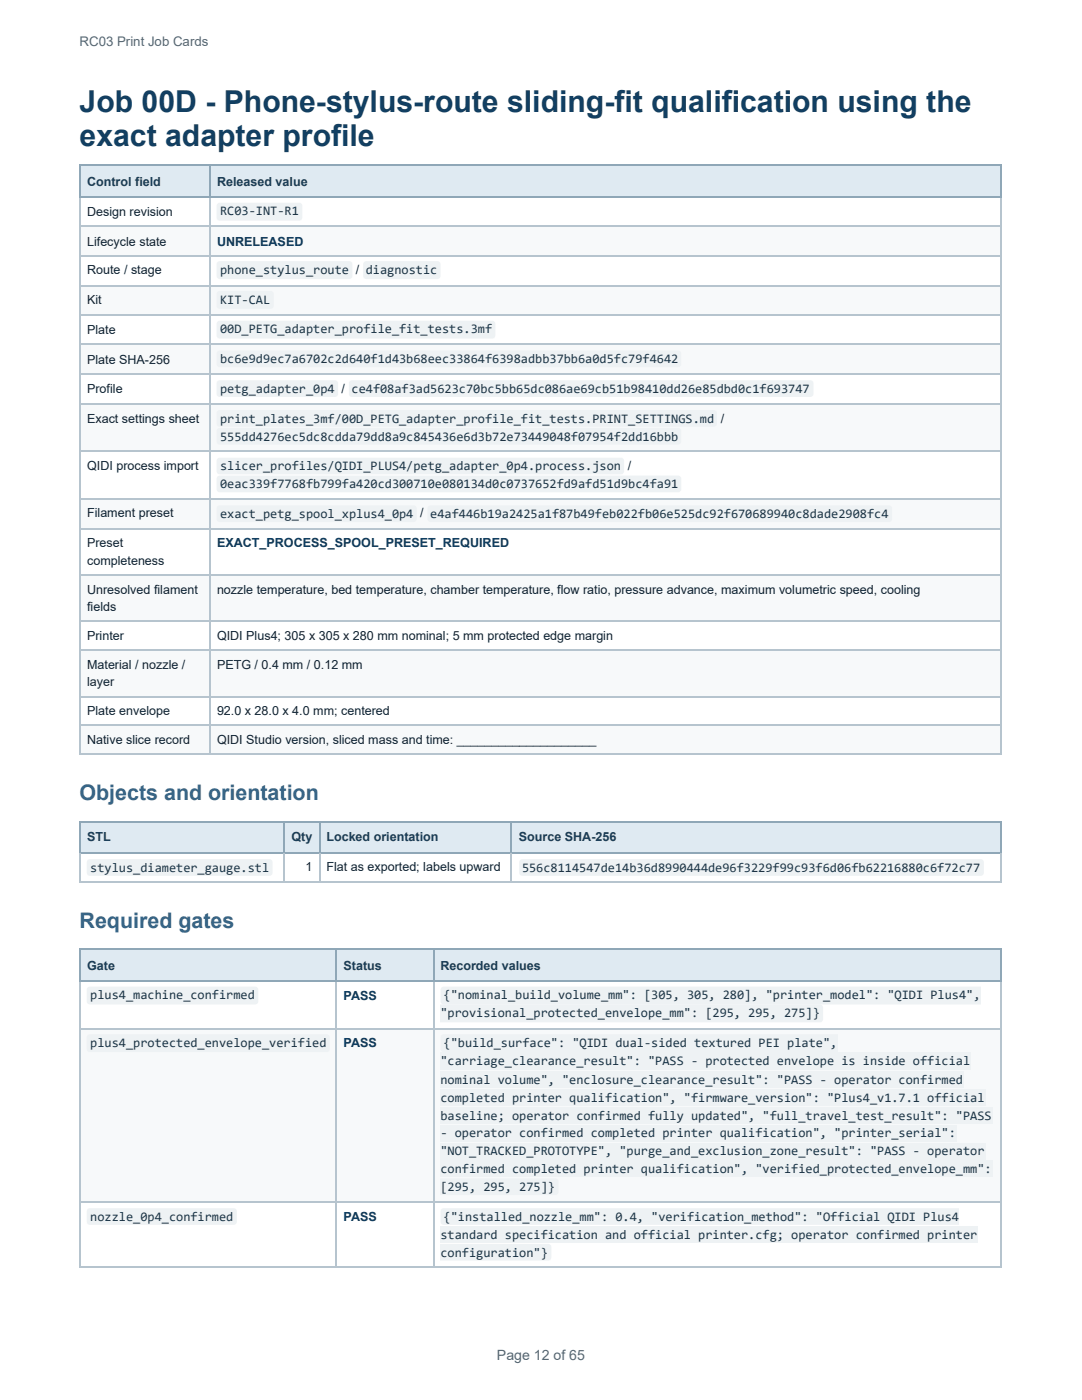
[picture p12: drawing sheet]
<svg xmlns="http://www.w3.org/2000/svg" width="216mm" height="279mm" viewBox="0 0 216 279" stroke-linecap="round" stroke-linejoin="round" font-family="sans-serif">
<defs><g id="words">
<g font-size="6" fill="#123f62">
<text x="15.9" y="22.4">Job 00D - Phone-stylus-route sliding-fit qualification using the</text>
<text x="15.9" y="29.1">exact adapter profile</text>
</g>
<g font-size="4.3" fill="#2f668e">
<text x="15.9" y="159.6">Objects and orientation</text>
<text x="15.9" y="185.3">Required gates</text>
</g>
<text font-size="2.8" fill="#5b6470" x="99.2" y="271.5">Page 12 of 65</text>
<text font-size="2.6" fill="#5b6470" x="15.9" y="9.3">RC03 Print Job Cards</text>
<g font-size="2.6" fill="#1d3646">
<text x="43.9" y="43">RC03-INT-R1</text>
<text x="43.9" y="54.7">phone_stylus_route</text>
<text x="73" y="54.7">diagnostic</text>
<text x="43.9" y="60.6">KIT-CAL</text>
<text x="43.9" y="66.5">00D_PETG_adapter_profile_fit_tests.3mf</text>
<text x="43.9" y="72.5">bc6e9d9ec7a6702c2d640f1d43b68eec33864f6398adbb37bb6a0d5fc79f4642</text>
<text x="43.9" y="78.4">petg_adapter_0p4</text>
<text x="70.1" y="78.4">ce4f08af3ad5623c70bc5bb65dc086ae69cb51b98410dd26e85dbd0c1f693747</text>
<text x="43.9" y="84.4">print_plates_3mf/00D_PETG_adapter_profile_fit_tests.PRINT_SETTINGS.md</text>
<text x="43.9" y="87.9">555dd4276ec5dc8cdda79dd8a9c845436e6d3b72e73449048f07954f2dd16bbb</text>
<text x="43.9" y="93.9">slicer_profiles/QIDI_PLUS4/petg_adapter_0p4.process.json</text>
<text x="43.9" y="97.4">0eac339f7768fb799fa420cd300710e080134d0c0737652fd9afd51d9bc4fa91</text>
<text x="43.9" y="103.4">exact_petg_spool_xplus4_0p4</text>
<text x="85.9" y="103.4">e4af446b19a2425a1f87b49feb022fb06e525dc92f670689940c8dade2908fc4</text>
<text x="18" y="174">stylus_diameter_gauge.stl</text>
<text x="104.2" y="174">556c8114547de14b36d8990444de96f3229f99c93f6d06fb62216880c6f72c77</text>
<text x="18" y="199.4">plus4_machine_confirmed</text>
<text x="87.9" y="203">&quot;provisional_protected_envelope_mm&quot;: [295, 295, 275]}</text>
<text x="88.5" y="199.4">{&quot;nominal_build_volume_mm&quot;: [305, 305, 280], &quot;printer_model&quot;: &quot;QIDI Plus4&quot;,</text>
<text x="18" y="208.9">plus4_protected_envelope_verified</text>
<text x="88.5" y="208.9">{&quot;build_surface&quot;: &quot;QIDI dual-sided textured PEI plate&quot;,</text>
<text x="87.9" y="212.5">&quot;carriage_clearance_result&quot;: &quot;PASS - protected envelope is inside official</text>
<text x="87.9" y="216.3">nominal volume&quot;, &quot;enclosure_clearance_result&quot;: &quot;PASS - operator confirmed</text>
<text x="87.9" y="219.9">completed printer qualification&quot;, &quot;firmware_version&quot;: &quot;Plus4_v1.7.1 official</text>
<text x="87.9" y="223.4">baseline; operator confirmed fully updated&quot;, &quot;full_travel_test_result&quot;: &quot;PASS</text>
<text x="87.9" y="227">- operator confirmed completed printer qualification&quot;, &quot;printer_serial&quot;:</text>
<text x="87.9" y="230.6">&quot;NOT_TRACKED_PROTOTYPE&quot;, &quot;purge_and_exclusion_zone_result&quot;: &quot;PASS - operator</text>
<text x="87.9" y="234.1">confirmed completed printer qualification&quot;, &quot;verified_protected_envelope_mm&quot;:</text>
<text x="87.9" y="237.7">[295, 295, 275]}</text>
<text x="18" y="243.7">nozzle_0p4_confirmed</text>
<text x="88.5" y="243.7">{&quot;installed_nozzle_mm&quot;: 0.4, &quot;verification_method&quot;: &quot;Official QIDI Plus4</text>
<text x="87.9" y="247.2">standard specification and official printer.cfg; operator confirmed printer</text>
<text x="87.9" y="250.8">configuration&quot;}</text>
</g>
<g font-size="2.5" fill="#173c56">
<text x="17.4" y="37.1">Control field</text>
<text x="43.3" y="37.1">Released value</text>
<text x="17.4" y="167.9">STL</text>
<text x="58.2" y="167.9">Qty</text>
<text x="65.1" y="167.9">Locked orientation</text>
<text x="103.5" y="167.9">Source SHA-256</text>
<text x="17.4" y="193.6">Gate</text>
<text x="68.6" y="193.6">Status</text>
<text x="87.9" y="193.6">Recorded values</text>
</g>
<g font-size="2.5" fill="#17202a">
<text x="17.4" y="43.1">Design revision</text>
<text x="17.4" y="49">Lifecycle state</text>
<text x="17.4" y="54.7">Route / stage</text>
<text x="71" y="54.7">/</text>
<text x="17.4" y="60.7">Kit</text>
<text x="17.4" y="66.6">Plate</text>
<text x="17.4" y="72.6">Plate SHA-256</text>
<text x="17.4" y="78.5">Profile</text>
<text x="68.1" y="78.5">/</text>
<text x="17.4" y="84.5">Exact settings sheet</text>
<text x="143.8" y="84.5">/</text>
<text x="17.4" y="93.7">QIDI process import</text>
<text x="125.3" y="93.7">/</text>
<text x="17.4" y="103.2">Filament preset</text>
<text x="83.8" y="103.2">/</text>
<text x="17.4" y="109.2">Preset</text>
<text x="17.4" y="112.7">completeness</text>
<text x="17.4" y="118.4">Unresolved filament</text>
<text x="43.3" y="118.4">nozzle temperature, bed temperature, chamber temperature, flow ratio, pressure advance, maximum volumetric speed, cooling</text>
<text x="17.4" y="122">fields</text>
<text x="17.4" y="127.7">Printer</text>
<text x="43.3" y="127.7">QIDI Plus4; 305 x 305 x 280 mm nominal; 5 mm protected edge margin</text>
<text x="17.4" y="133.4">Material / nozzle /</text>
<text x="17.4" y="137">layer</text>
<text x="43.3" y="133.4">PETG / 0.4 mm / 0.12 mm</text>
<text x="17.4" y="142.7">Plate envelope</text>
<text x="43.3" y="142.7">92.0 x 28.0 x 4.0 mm; centered</text>
<text x="17.4" y="148.4">Native slice record</text>
<text x="43.3" y="148.4">QIDI Studio version, sliced mass and time: ____________________</text>
<text x="61" y="173.8">1</text>
<text x="65.1" y="173.8">Flat as exported; labels upward</text>
</g>
<g font-size="2.5" fill="#0a3656">
<text x="43.3" y="49">UNRELEASED</text>
<text x="43.3" y="109.2">EXACT_PROCESS_SPOOL_PRESET_REQUIRED</text>
<text x="68.6" y="199.5">PASS</text>
<text x="68.6" y="209">PASS</text>
<text x="68.6" y="243.7">PASS</text>
</g>
</g></defs>
<g fill="#dfeaf2">
<path d="M16.1 33.1h25.9v6.2h-25.9z"/>
<path d="M42 33.1h157.8v6.2h-157.8z"/>
</g>
<g fill="#f7f9fa">
<path d="M16.1 45.2h25.9v5.7h-25.9z"/>
<path d="M42 45.2h157.8v5.7h-157.8z"/>
<path d="M16.1 56.9h25.9v5.9h-25.9z"/>
<path d="M42 56.9h157.8v5.9h-157.8z"/>
<path d="M16.1 68.8h25.9v5.9h-25.9z"/>
<path d="M42 68.8h157.8v5.9h-157.8z"/>
<path d="M16.1 80.6h25.9v9.6h-25.9z"/>
<path d="M42 80.6h157.8v9.6h-157.8z"/>
<path d="M16.1 99.7h25.9v5.7h-25.9z"/>
<path d="M42 99.7h157.8v5.7h-157.8z"/>
<path d="M16.1 114.6h25.9v9.3h-25.9z"/>
<path d="M42 114.6h157.8v9.3h-157.8z"/>
<path d="M16.1 129.6h25.9v9.3h-25.9z"/>
<path d="M42 129.6h157.8v9.3h-157.8z"/>
<path d="M16.1 144.8h25.9v5.7h-25.9z"/>
<path d="M42 144.8h157.8v5.7h-157.8z"/>
</g>
<path d="M15.9 33h183.9M15.9 39.4h183.9M16 32.9v6.6M41.9 32.9v6.6" fill="none" stroke="#8fa7b7" stroke-width=".24"/>
<path d="M199.7 32.9v6.6" fill="none" stroke="#8fa7b7" stroke-width=".2"/>
<g fill="none" stroke="#b6c4ce" stroke-width=".24">
<path d="M16 39.5v111M41.9 39.5v111M15.9 45.1h183.9M15.9 51h183.9M15.9 57h183.9M15.9 62.9h183.9M15.9 68.6h183.9M15.9 74.6h183.9M15.9 80.5h183.9M15.9 90h183.9M15.9 99.5h183.9M15.9 105.5h183.9"/>
<path d="M15.9 114.8h183.9M15.9 124h183.9M15.9 129.7h183.9M15.9 139h183.9M15.9 144.7h183.9M15.9 150.4h183.9"/>
</g>
<path d="M199.7 39.5v111" fill="none" stroke="#b6c4ce" stroke-width=".2"/>
<g fill="#dfeaf2">
<path d="M16.1 163.9h40.4v6.4h-40.4z"/>
<path d="M56.5 163.9h7.2v6.4h-7.2z"/>
<path d="M63.7 163.9h38.5v6.4h-38.5z"/>
<path d="M102.2 163.9h97.6v6.4h-97.6z"/>
</g>
<path d="M15.9 164h183.9M15.9 170.2h183.9M16 163.9v6.4M56.6 163.9v6.4M63.8 163.9v6.4M102.1 163.9v6.4" fill="none" stroke="#8fa7b7" stroke-width=".24"/>
<path d="M199.7 163.9v6.4" fill="none" stroke="#8fa7b7" stroke-width=".2"/>
<path d="M15.9 176.1h183.9M16 170.3v5.9M56.6 170.3v5.9M63.8 170.3v5.9M102.1 170.3v5.9" fill="none" stroke="#b6c4ce" stroke-width=".24"/>
<path d="M199.7 170.3v5.9" fill="none" stroke="#b6c4ce" stroke-width=".2"/>
<g fill="#dfeaf2">
<path d="M16.1 189.5h51.1v6.2h-51.1z"/>
<path d="M67.2 189.5h19.3v6.2h-19.3z"/>
<path d="M86.5 189.5h113.3v6.2h-113.3z"/>
</g>
<g fill="#f7f9fa">
<path d="M16.1 205.2h51.1v34.7h-51.1z"/>
<path d="M67.2 205.2h19.3v34.7h-19.3z"/>
<path d="M86.5 205.2h113.3v34.7h-113.3z"/>
</g>
<path d="M15.9 189.4h183.9M15.9 195.8h183.9M16 189.3v6.6M67.1 189.3v6.6M86.6 189.3v6.6" fill="none" stroke="#8fa7b7" stroke-width=".24"/>
<path d="M199.7 189.3v6.6" fill="none" stroke="#8fa7b7" stroke-width=".2"/>
<path d="M16 195.9v57.1M67.1 195.9v57.1M86.6 195.9v57.1M15.9 205.3h183.9M15.9 239.8h183.9M15.9 252.9h183.9" fill="none" stroke="#b6c4ce" stroke-width=".24"/>
<path d="M199.7 195.9v57.1" fill="none" stroke="#b6c4ce" stroke-width=".2"/>
<g fill="#eef2f4">
<path d="M43.4 40.7l.4-.2h15.9a.63 .63 0 0 1 .6 .6v2.3a.63 .63 0 0 1-.6 .6h-15.9a.63 .63 0 0 1-.6-.6v-2.3z"/>
<path d="M43.4 52.3l.4-.2h25.9a.63 .63 0 0 1 .6 .7v2.3a.63 .63 0 0 1-.6 .6h-25.9a.63 .63 0 0 1-.6-.6v-2.3z"/>
<path d="M72.6 52.3l.5-.2h14.2a.63 .63 0 0 1 .6 .7v2.3a.63 .63 0 0 1-.6 .6h-14.2a.63 .63 0 0 1-.6-.6v-2.3z"/>
<path d="M43.4 58.2l.4-.1h10.2a.63 .63 0 0 1 .6 .6v2.3a.63 .63 0 0 1-.6 .6h-10.2a.63 .63 0 0 1-.6-.6v-2.3z"/>
<path d="M43.4 64.2l.4-.2h54.4a.63 .63 0 0 1 .6 .6v2.3a.63 .63 0 0 1-.6 .7h-54.4a.63 .63 0 0 1-.6-.7v-2.3z"/>
<path d="M43.4 70.1l.4-.2h91.5a.63 .63 0 0 1 .6 .7v2a.63 .63 0 0 1-.6 .7h-91.5a.63 .63 0 0 1-.6-.7v-2z"/>
<path d="M43.4 76.1l.4-.2h23a.63 .63 0 0 1 .7 .6v2.1a.63 .63 0 0 1-.7 .6h-23a.63 .63 0 0 1-.6-.6v-2.1z"/>
<path d="M69.8 76.1l.4-.2h91.5a.63 .63 0 0 1 .6 .6v2.1a.63 .63 0 0 1-.6 .6h-91.5a.63 .63 0 0 1-.6-.6v-2.1z"/>
<path d="M43.4 82l.4-.2h98.6a.63 .63 0 0 1 .7 .7v2a.63 .63 0 0 1-.7 .7h-98.6a.63 .63 0 0 1-.6-.7v-2z"/>
<path d="M43.4 85.6l.4-.2h91.5a.63 .63 0 0 1 .6 .6v2.1a.63 .63 0 0 1-.6 .6h-91.5a.63 .63 0 0 1-.6-.6v-2.1z"/>
<path d="M43.4 91.5l.4-.2h80.1a.63 .63 0 0 1 .6 .7v2a.63 .63 0 0 1-.6 .7h-80.1a.63 .63 0 0 1-.6-.7v-2z"/>
<path d="M43.4 95.1l.4-.2h91.5a.63 .63 0 0 1 .6 .6v2.1a.63 .63 0 0 1-.6 .6h-91.5a.63 .63 0 0 1-.6-.6v-2.1z"/>
<path d="M43.4 101l.4-.1h38.7a.63 .63 0 0 1 .7 .6v2a.63 .63 0 0 1-.7 .7h-38.7a.63 .63 0 0 1-.6-.7v-2z"/>
<path d="M85.5 101l.4-.1h91.5a.63 .63 0 0 1 .6 .6v2a.63 .63 0 0 1-.6 .7h-91.5a.63 .63 0 0 1-.6-.7v-2z"/>
<path d="M17.5 171.6l.4-.1h35.9a.63 .63 0 0 1 .6 .6v2.1a.63 .63 0 0 1-.6 .6h-35.9a.63 .63 0 0 1-.6-.6v-2.1z"/>
<path d="M103.8 171.6l.4-.1h91.5a.63 .63 0 0 1 .6 .6v2.1a.63 .63 0 0 1-.6 .6h-91.5a.63 .63 0 0 1-.6-.6v-2.1z"/>
<path d="M17.5 197.1l.4-.2h33a.63 .63 0 0 1 .6 .6v2.3a.63 .63 0 0 1-.6 .7h-33a.63 .63 0 0 1-.6-.7v-2.3z"/>
<path d="M88.1 197.1l.4-.2h107.2v3.6h-107.2a.63 .63 0 0 1-.6-.7v-2.3z"/>
<path d="M87.9 200.5h75.7a.63 .63 0 0 1 .6 .6v2.3a.63 .63 0 0 1-.6 .6h-75.7z"/>
<path d="M17.5 206.6l.4-.2h47.3a.63 .63 0 0 1 .6 .6v2.3a.63 .63 0 0 1-.6 .7h-47.3a.63 .63 0 0 1-.6-.7v-2.3z"/>
<path d="M88.1 206.6l.4-.2h78.6v3.6h-78.6a.63 .63 0 0 1-.6-.7v-2.3z"/>
<path d="M87.9 210h105.9v3.5h-105.9z"/>
<path d="M87.9 213.8h104.4v3.3h-104.4z"/>
<path d="M87.9 217.3h108.7v3.4h-108.7z"/>
<path d="M87.9 220.9h110.1v3.3h-110.1z"/>
<path d="M87.9 224.5h103v3.3h-103z"/>
<path d="M87.9 228h108.7v3.4h-108.7z"/>
<path d="M87.9 231.6h110.1v3.3h-110.1z"/>
<path d="M87.9 235.2h22.9a.63 .63 0 0 1 .6 .6v2.1a.63 .63 0 0 1-.6 .6h-22.9z"/>
<path d="M17.5 241.3l.4-.2h28.7a.63 .63 0 0 1 .7 .7v2a.63 .63 0 0 1-.7 .6h-28.7a.63 .63 0 0 1-.6-.6v-2z"/>
<path d="M88.1 241.3l.4-.2h102.9v3.3h-102.9a.63 .63 0 0 1-.6-.6v-2z"/>
<path d="M87.9 244.7h107.3v3.3h-107.3z"/>
<path d="M87.9 248.3h21.5a.63 .63 0 0 1 .6 .6v2a.63 .63 0 0 1-.6 .7h-21.5z"/>
</g>
<use href="#words"/>
</svg>
